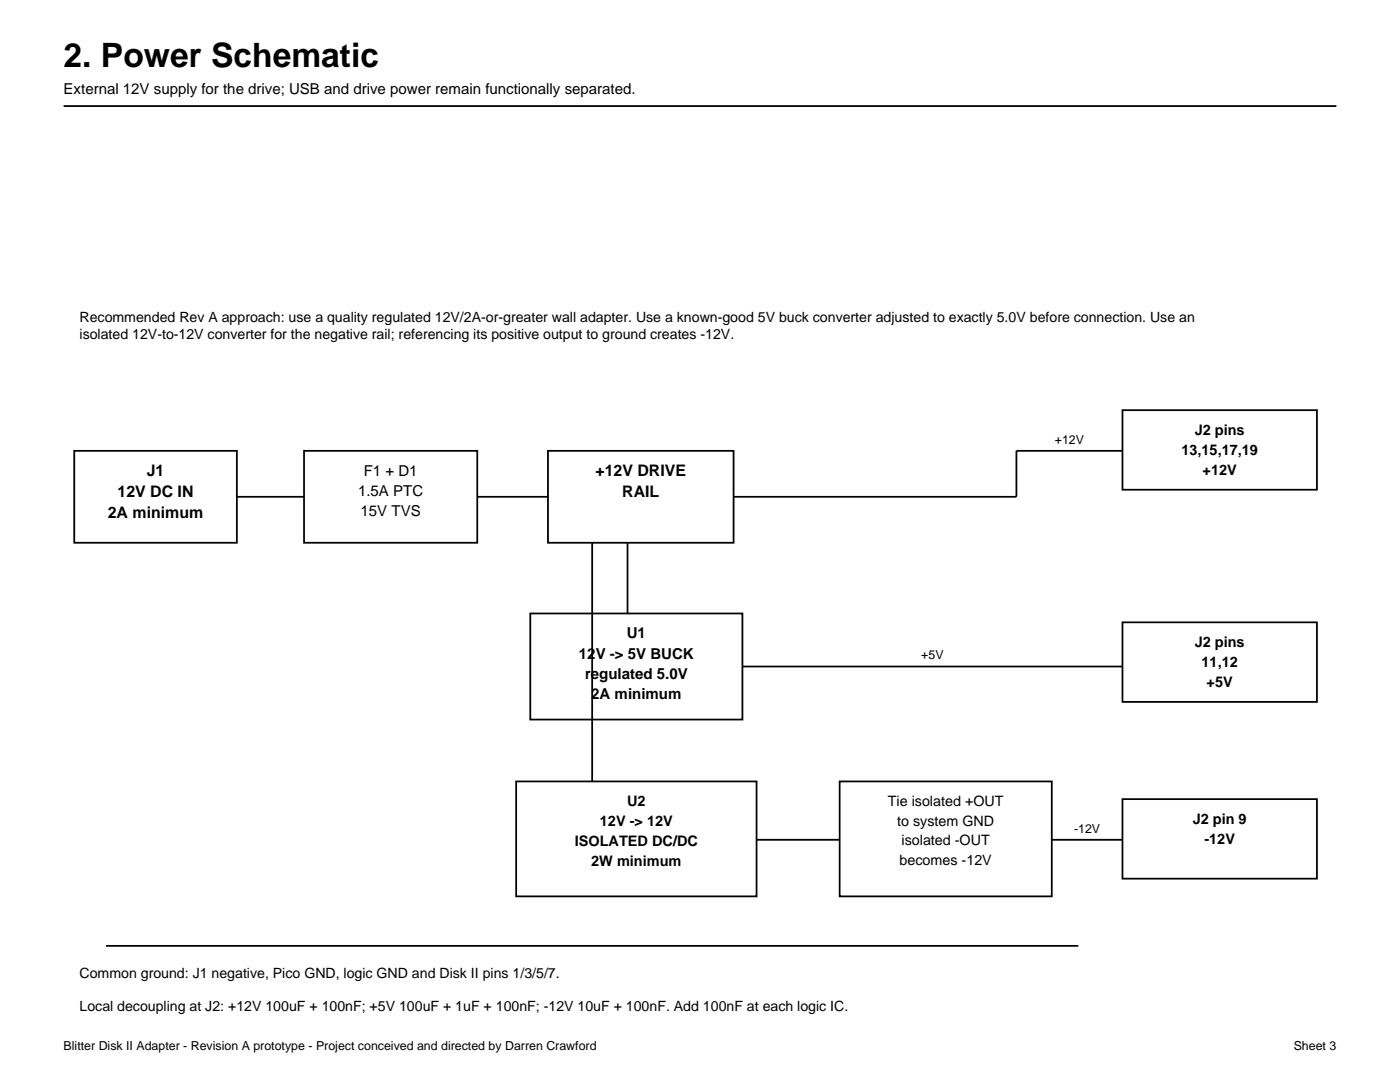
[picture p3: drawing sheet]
<svg xmlns="http://www.w3.org/2000/svg" width="279mm" height="216mm" viewBox="0 0 279 216" stroke-linecap="round" stroke-linejoin="round" font-family="sans-serif">
<defs><g id="words">
<text font-size="6.7" x="12.7" y="13.4">2. Power Schematic</text>
<g font-size="3.2">
<text x="29.3" y="94.9">J1</text>
<text x="118.8" y="94.9">+12V DRIVE</text>
<text x="23.5" y="99.1">12V DC IN</text>
<text x="124.2" y="99.1">RAIL</text>
<text x="21.5" y="103.4">2A minimum</text>
</g>
<g font-size="3">
<text x="12.7" y="18.7">External 12V supply for the drive; USB and drive power remain functionally separated.</text>
<text x="72.6" y="94.9">F1 + D1</text>
<text x="71.5" y="99">1.5A PTC</text>
<text x="72" y="103">15V TVS</text>
<text x="115.5" y="131.4">12V -&gt; 5V BUCK</text>
<text x="125.1" y="127.4">U1</text>
<text x="116.8" y="135.5">regulated 5.0V</text>
<text x="118" y="139.5">2A minimum</text>
</g>
<g font-size="2.9">
<text x="238.4" y="86.8">J2 pins</text>
<text x="235.8" y="90.7">13,15,17,19</text>
<text x="240" y="94.7">+12V</text>
<text x="238.4" y="129.1">J2 pins</text>
<text x="239.8" y="133.1">11,12</text>
<text x="240.8" y="137">+5V</text>
<text x="125.2" y="160.9">U2</text>
<text x="177.2" y="160.9">Tie isolated +OUT</text>
<text x="119.7" y="164.8">12V -&gt; 12V</text>
<text x="179.1" y="164.8">to system GND</text>
<text x="238" y="164.4">J2 pin 9</text>
<text x="114.7" y="168.8">ISOLATED DC/DC</text>
<text x="118" y="172.7">2W minimum</text>
<text x="179.5" y="172.6">becomes -12V</text>
<text x="179.9" y="168.7">isolated -OUT</text>
<text x="240.4" y="168.3">-12V</text>
</g>
<g font-size="2.8">
<text x="15.9" y="64.2">Recommended Rev A approach: use a quality regulated 12V/2A-or-greater wall adapter. Use a known-good 5V buck converter adjusted to exactly 5.0V before connection. Use an</text>
<text x="15.9" y="67.7">isolated 12V-to-12V converter for the negative rail; referencing its positive output to ground creates -12V.</text>
<text x="15.9" y="195.1">Common ground: J1 negative, Pico GND, logic GND and Disk II pins 1/3/5/7.</text>
<text x="15.9" y="201.8">Local decoupling at J2: +12V 100uF + 100nF; +5V 100uF + 1uF + 100nF; -12V 10uF + 100nF. Add 100nF at each logic IC.</text>
</g>
<g font-size="2.5">
<text x="210.5" y="88.5">+12V</text>
<text x="183.9" y="131.6">+5V</text>
<text x="214.4" y="166.2">-12V</text>
<text x="12.7" y="209.5">Blitter Disk II Adapter - Revision A prototype - Project conceived and directed by Darren Crawford</text>
<text x="258.2" y="209.5">Sheet 3</text>
</g>
</g></defs>
<g fill="none" stroke="#000" stroke-width=".35">
<path d="M12.7 21.2h254M14.8 90h32.5v18.3h-32.5zM47.3 99.1h13.4M60.7 90h34.5v18.3h-34.5zM95.2 99.1h14.2M109.4 90h37v18.3h-37zM224 81.8h38.8v15.9h-38.8zM224 90h-21.2v9.1h-56.4M118.2 108.3v47.6M125.2 108.3v14.1M105.8 122.4h42.4v21.2h-42.4zM148.2 133h75.8"/>
<path d="M224 124.2h38.8v15.9h-38.8zM103 155.9h48v23h-48zM167.6 155.9h42.3v23h-42.3zM224 159.5h38.8v15.8h-38.8zM151 167.6h16.6M209.9 167.6h14.1M21.2 188.7h194"/>
</g>
<use href="#words"/>
</svg>
